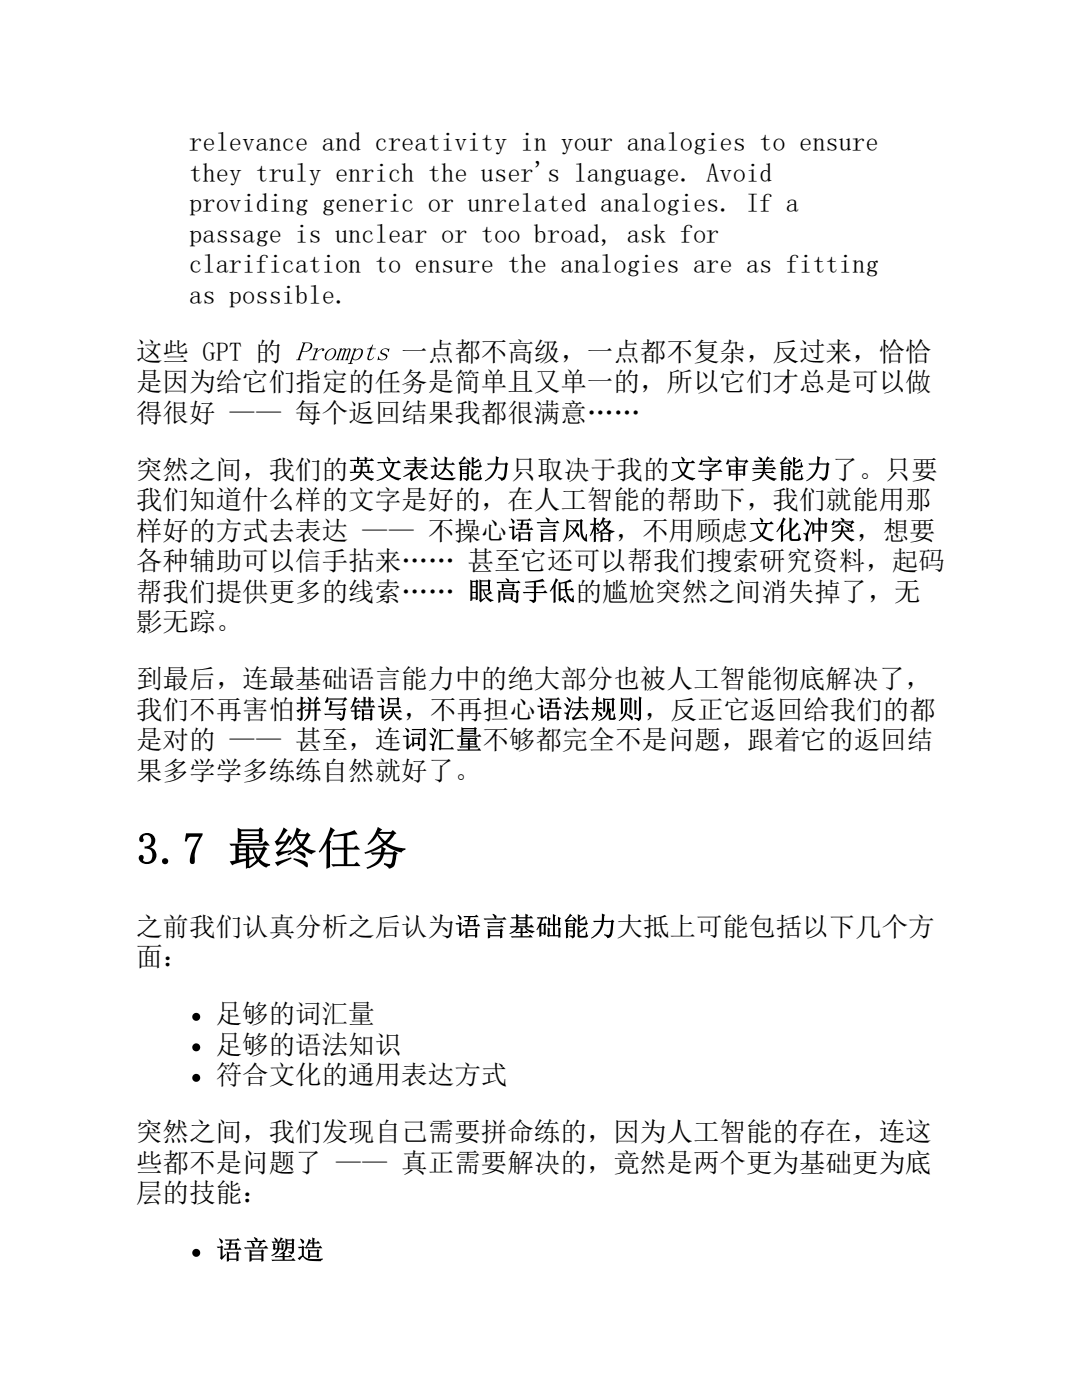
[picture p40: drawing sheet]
<svg xmlns="http://www.w3.org/2000/svg" width="216mm" height="279mm" viewBox="0 0 216 279" stroke-linecap="round" stroke-linejoin="round" font-family="sans-serif">
<defs><g id="words">
<text font-size="8.8" x="27.2" y="172.5">3.7 最终任务</text>
<g font-size="5.3">
<text x="37.7" y="30.2">relevance and creativity in your analogies to ensure</text>
<text x="37.7" y="36.2">they truly enrich the user's language. Avoid</text>
<text x="37.7" y="42.3">providing generic or unrelated analogies. If a</text>
<text x="37.7" y="48.4">passage is unclear or too broad, ask for</text>
<text x="37.7" y="54.5">clarification to ensure the analogies are as fitting</text>
<text x="37.7" y="60.6">as possible.</text>
<text x="27.2" y="72">这些 GPT 的 Prompts 一点都不高级，一点都不复杂，反过来，恰恰</text>
<text x="27.2" y="78.1">是因为给它们指定的任务是简单且又单一的，所以它们才总是可以做</text>
<text x="27.2" y="84.1">得很好 —— 每个返回结果我都很满意……</text>
<text x="27.2" y="95.5">突然之间，我们的英文表达能力只取决于我的文字审美能力了。只要</text>
<text x="27.2" y="101.6">我们知道什么样的文字是好的，在人工智能的帮助下，我们就能用那</text>
<text x="27.2" y="107.7">样好的方式去表达 —— 不操心语言风格，不用顾虑文化冲突，想要</text>
<text x="27.2" y="113.8">各种辅助可以信手拈来…… 甚至它还可以帮我们搜索研究资料，起码</text>
<text x="27.2" y="119.9">帮我们提供更多的线索…… 眼高手低的尴尬突然之间消失掉了，无</text>
<text x="27.2" y="125.9">影无踪。</text>
<text x="27.2" y="137.3">到最后，连最基础语言能力中的绝大部分也被人工智能彻底解决了，</text>
<text x="27.2" y="143.4">我们不再害怕拼写错误，不再担心语法规则，反正它返回给我们的都</text>
<text x="27.2" y="149.5">是对的 —— 甚至，连词汇量不够都完全不是问题，跟着它的返回结</text>
<text x="27.2" y="155.6">果多学学多练练自然就好了。</text>
<text x="27.2" y="186.8">之前我们认真分析之后认为语言基础能力大抵上可能包括以下几个方</text>
<text x="27.2" y="192.9">面：</text>
<text x="43" y="204.3">足够的词汇量</text>
<text x="43" y="210.3">足够的语法知识</text>
<text x="43" y="216.4">符合文化的通用表达方式</text>
<text x="27.2" y="227.8">突然之间，我们发现自己需要拼命练的，因为人工智能的存在，连这</text>
<text x="27.2" y="233.9">些都不是问题了 —— 真正需要解决的，竟然是两个更为基础更为底</text>
<text x="27.2" y="240">层的技能：</text>
<text x="43" y="251.4">语音塑造</text>
</g>
</g></defs>
<g fill="#000">
<circle cx="39.2" cy="202.9" r=".79"/>
<circle cx="39.2" cy="215.1" r=".79"/>
<circle cx="39.2" cy="209" r=".79"/>
<circle cx="39.2" cy="250" r=".79"/>
</g>
<use href="#words"/>
</svg>
